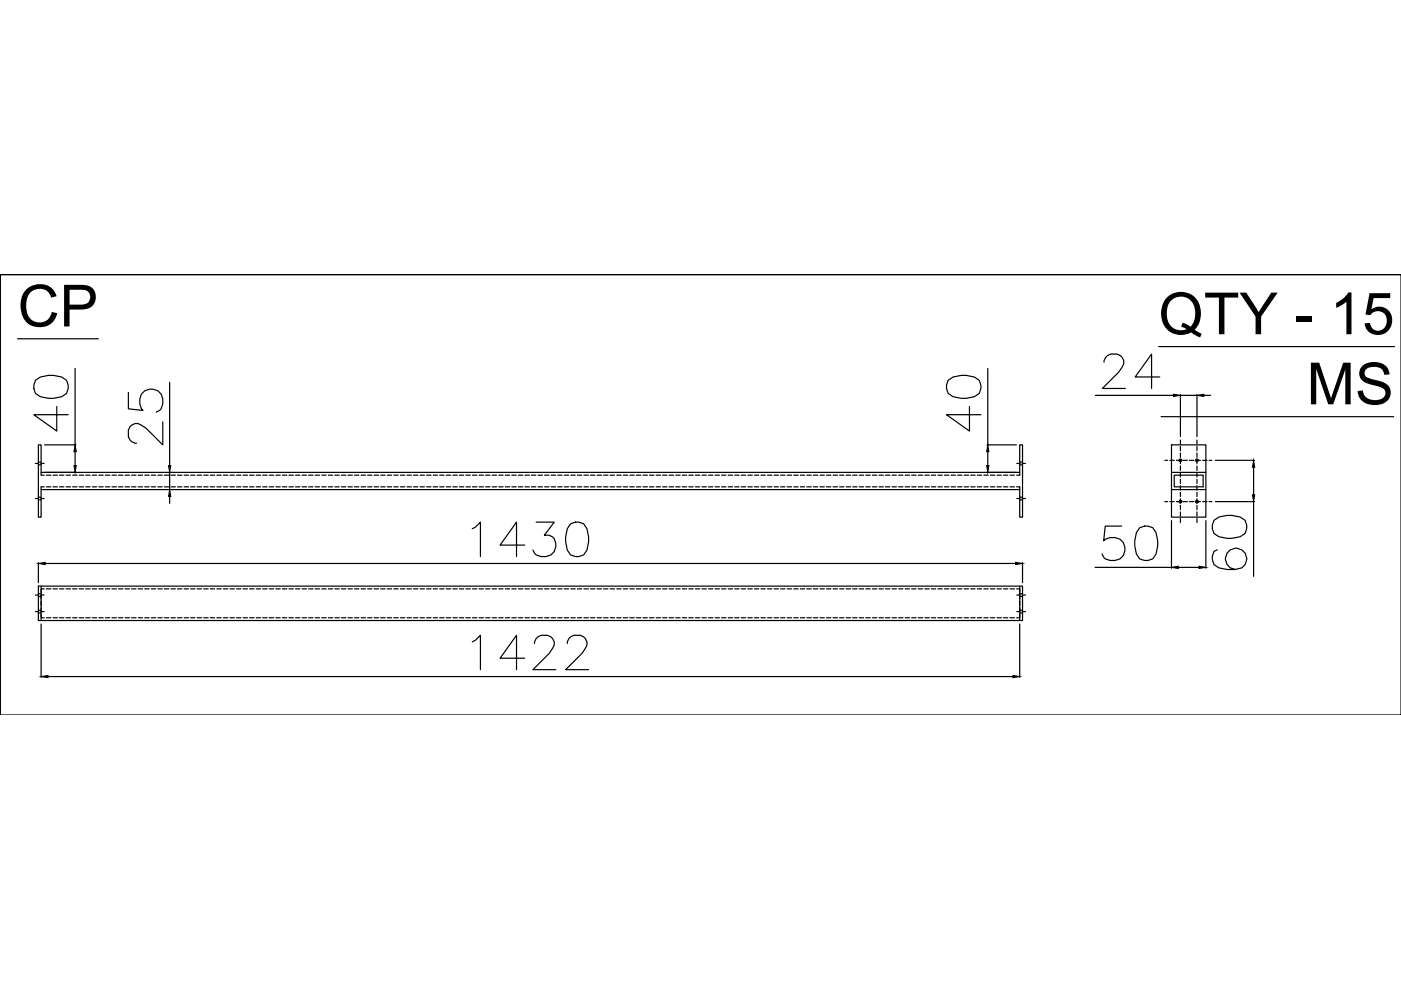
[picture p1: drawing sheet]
<svg xmlns="http://www.w3.org/2000/svg" width="297mm" height="210mm" viewBox="0 0 297 210" stroke-linecap="round" stroke-linejoin="round" font-family="sans-serif">
<defs><g id="words">
<g font-size="12.3">
<text x="3.7" y="69.2">CP</text>
<text x="245.6" y="70.9">QTY - 15</text>
<text x="277" y="85.7">MS</text>
</g>
</g></defs>
<!-- layer: 0 -->
<g fill="none" stroke="#000" stroke-width=".25">
<path d="M.1 58.2h.1M.1 58.2h296.9v93.4h-296.9zM297 58.2h-296.9v93.4M3.7 71.8h17.2M15.9 78.1v16.2M209.4 78.1v16.2M234.1 76.8a1.8 1.8 0 0 1 1.4-1.7h1.4a1.78 1.78 0 0 1 1 2.7l-.7 1.1-3.5 3.5h4.9M245.6 73.5h50.1M245.9 79.9h-5.2l3.5-4.8v7.3M7.5 80.6a5.6 5.6 0 0 1 6.6 0 2.36 2.36 0 0 1-1 3.5 6 6 0 0 1-5.6-.7l-.3-1v-.7zM9.4 94.3h6.7M12 86.2v5.2l-4.8-3.5h7.3"/>
<path d="M15.9 95.8v2.9M27.2 83.2v3.5l3.1 .3a2.7 2.7 0 0 1 1.4-4.5 2.47 2.47 0 0 1 2.8 3.1l-.3 1.1-1.1 .7M34.5 89.5v4.8l-3.5-3.4-1-.7a1.72 1.72 0 0 0-2.8 1v1.4a1.8 1.8 0 0 0 1.8 1.4M36 81.1v17.6M201 80.6l1.1-.7 1.7-.3h1l1.8 .3a2.24 2.24 0 0 1 1.4 2.1 2.24 2.24 0 0 1-1.4 2.1l-1.8 .4h-1l-1.7-.4a2.36 2.36 0 0 1-1.1-3.5zM205.5 86.2v5.2l-4.8-3.5h7.3M209.3 94.3h6.2M209.4 95.8v2.9M232.3 83.8h16.5M246.2 88.3h49.3M248.4 94.3h7.3v15.3h-7.3zM250.3 83.6v9"/>
<path d="M250.3 83.8h3.5M253.8 83.6v9M255.2 83.8h1.5M257.7 97.6h8.3M265.8 99.1v5.8M8.1 119.3v4.2M8.7 100.7v-6.4h-.6v15.3h.6v-6.4M8.7 100.2h207.5M8.7 103.8h207.5M9.6 119.5h205.7M36 100.2v3.6M36 105.3v1.4"/>
<path d="M100.1 112.1l.7-.3 1.1-1.1v7.3M111.2 115.6h-5.2l3.5-4.9v7.3M113.7 110.7h3.8l-2.1 2.8a1.98 1.98 0 0 1 2.4 2.4 2.69 2.69 0 0 1-4.5 1.4l-.3-.7M121 111.1a2.36 2.36 0 0 1 3.4 1l.4 1.7v1.1l-.4 1.7a2.24 2.24 0 0 1-2 1.4 2.24 2.24 0 0 1-2.1-1.4 6 6 0 0 1 .7-5.5zM216.2 100.7v-6.4h.6v15.3h-.6v-6.4M216.8 119.3v4.2M237.8 111.5h-3.5l-.3 3.2a2.61 2.61 0 0 1 3.5-.4 2.61 2.61 0 0 1 .7 3.5 2.87 2.87 0 0 1-4.2 .3l-.4-.7M241.6 111.9a2.36 2.36 0 0 1 3.5 1 6 6 0 0 1-.7 5.6l-1 .3h-.7l-1.1-.3a5.6 5.6 0 0 1 0-6.6zM248.4 100.2h7.3M248.4 103.8h7.3M248.4 110.4v10.1M249 100.7h6.1v2.5h-6.1z"/>
<path d="M255.7 110.4v10.1M257.4 110.3l1-.7a6 6 0 0 1 5.6 .7l.3 1.1v.7l-.3 1a5.6 5.6 0 0 1-6.6 0l-.4-1v-.7zM257.7 106.4h8.3M258.1 116.6l-.7 .3a2.37 2.37 0 0 0 1 3.5l1.8 .3h1.7l1.4-.3a2.27 2.27 0 0 0 .2-3.7 2.27 2.27 0 0 0-3.5 .9 2.27 2.27 0 0 0 1.9 3.1M265.8 106.4v15.8M8.1 124.3h208.7v7.3h-208.7zM8.7 124.3v7.3M8.7 132.3v11.3M100.1 136.1l.7-.4 1.1-1v7.3M111.2 139.6h-5.2l3.5-4.9v7.3M113.3 136.4a1.77 1.77 0 0 1 1.4-1.7h1.4a1.77 1.77 0 0 1 1.1 2.8l-.7 1-3.5 3.5h4.8M120.3 136.4a1.8 1.8 0 0 1 1.4-1.7h1.4a1.78 1.78 0 0 1 1 2.8l-.7 1-3.5 3.5h4.9"/>
<path d="M216.2 124.3v7.3M216.2 132.3v11.3M232.2 120.3h16.2M249.8 120.3h4.4M10.2 143.5h204.6"/>
<circle cx="250.3" cy="97.6" r=".29"/>
<circle cx="253.8" cy="97.6" r=".29"/>
<circle cx="250.3" cy="106.4" r=".29"/>
<circle cx="253.8" cy="106.4" r=".29"/>
</g>
<!-- layer: HIDDEN -->
<g fill="none" stroke="#000" stroke-width=".25">
<path d="M7.5 98.3h.7M8.1 98h.6M8.1 98.6h.6M8.7 98.3h.7M215.6 98.3h.7M216.2 98h.6M216.2 98.6h.6M216.7 98.3h.7M247 97.6h.6M248 97.6h.9M249.4 97.6h.9M250.3 93.3v.9"/>
<path d="M250.3 94.6v1M250.3 96v1M250.3 97.4v.9M250.3 98.8v.9M250.8 97.6h.9M252.2 97.6h.9M253.6 97.6h.9M253.8 93.3v.9M253.8 94.6v1M253.8 96v1M253.8 97.4v.9M253.8 98.8v.9"/>
<path d="M255 97.6h.9M256.4 97.6h.6M7.5 105.7h.7M8.1 106h.6M8.1 105.4h.6M8.7 105.7h.7M8.7 100.7h.7M8.7 103.2h.7M9.8 100.7h1M9.8 103.2h1M11.2 100.7h1M11.2 103.2h1"/>
<path d="M12.6 100.7h1M12.6 103.2h1M14 100.7h.9M14 103.2h.9M15.4 100.7h.9M15.4 103.2h.9M16.8 100.7h.9M16.8 103.2h.9M18.2 100.7h.9M18.2 103.2h.9M19.6 100.7h.9M19.6 103.2h.9"/>
<path d="M21 100.7h.9M21 103.2h.9M22.3 100.7h1M22.3 103.2h1M23.7 100.7h1M23.7 103.2h1M25.1 100.7h1M25.1 103.2h1M26.5 100.7h.9M26.5 103.2h.9M27.9 100.7h.9M27.9 103.2h.9"/>
<path d="M29.3 100.7h.9M29.3 103.2h.9M30.7 100.7h.9M30.7 103.2h.9M32.1 100.7h.9M32.1 103.2h.9M33.5 100.7h.9M33.5 103.2h.9M34.9 100.7h.9M34.9 103.2h.9M36.3 100.7h.9M36.3 103.2h.9"/>
<path d="M37.6 100.7h1M37.6 103.2h1M39 100.7h1M39 103.2h1M40.4 100.7h.9M40.4 103.2h.9M41.8 100.7h.9M41.8 103.2h.9M43.2 100.7h.9M43.2 103.2h.9M44.6 100.7h.9M44.6 103.2h.9"/>
<path d="M46 100.7h.9M46 103.2h.9M47.4 100.7h.9M47.4 103.2h.9M48.8 100.7h.9M48.8 103.2h.9M50.2 100.7h.9M50.2 103.2h.9M51.5 100.7h1M51.5 103.2h1M52.9 100.7h1M52.9 103.2h1"/>
<path d="M54.3 100.7h.9M54.3 103.2h.9M55.7 100.7h.9M55.7 103.2h.9M57.1 100.7h.9M57.1 103.2h.9M58.5 100.7h.9M58.5 103.2h.9M59.9 100.7h.9M59.9 103.2h.9M61.3 100.7h.9M61.3 103.2h.9"/>
<path d="M62.7 100.7h.9M62.7 103.2h.9M64 100.7h1M64 103.2h1M65.4 100.7h1M65.4 103.2h1M66.8 100.7h1M66.8 103.2h1M68.2 100.7h.9M68.2 103.2h.9M69.6 100.7h.9M69.6 103.2h.9"/>
<path d="M71 100.7h.9M71 103.2h.9M72.4 100.7h.9M72.4 103.2h.9M73.8 100.7h.9M73.8 103.2h.9M75.2 100.7h.9M75.2 103.2h.9M76.6 100.7h.9M76.6 103.2h.9M77.9 100.7h1M77.9 103.2h1"/>
<path d="M79.3 100.7h1M79.3 103.2h1M80.7 100.7h1M80.7 103.2h1M82.1 100.7h.9M82.1 103.2h.9M83.5 100.7h.9M83.5 103.2h.9M84.9 100.7h.9M84.9 103.2h.9M86.3 100.7h.9M86.3 103.2h.9"/>
<path d="M87.7 100.7h.9M87.7 103.2h.9M89.1 100.7h.9M89.1 103.2h.9M90.5 100.7h.9M90.5 103.2h.9M91.8 100.7h1M91.8 103.2h1M93.2 100.7h1M93.2 103.2h1M94.6 100.7h1M94.6 103.2h1"/>
<path d="M96 100.7h.9M96 103.2h.9M97.4 100.7h.9M97.4 103.2h.9M98.8 100.7h.9M98.8 103.2h.9M100.2 100.7h.9M100.2 103.2h.9M101.6 100.7h.9M101.6 103.2h.9M103 100.7h.9M103 103.2h.9"/>
<path d="M104.4 100.7h.9M104.4 103.2h.9M105.7 100.7h1M105.7 103.2h1M107.1 100.7h1M107.1 103.2h1M108.5 100.7h.9M108.5 103.2h.9M109.9 100.7h.9M109.9 103.2h.9M111.3 100.7h.9M111.3 103.2h.9"/>
<path d="M112.7 100.7h.9M112.7 103.2h.9M114.1 100.7h.9M114.1 103.2h.9M115.5 100.7h.9M115.5 103.2h.9M116.9 100.7h.9M116.9 103.2h.9M118.3 100.7h.9M118.3 103.2h.9M119.6 100.7h1M119.6 103.2h1"/>
<path d="M121 100.7h1M121 103.2h1M122.4 100.7h.9M122.4 103.2h.9M123.8 100.7h.9M123.8 103.2h.9M125.2 100.7h.9M125.2 103.2h.9M126.6 100.7h.9M126.6 103.2h.9M128 100.7h.9M128 103.2h.9"/>
<path d="M129.4 100.7h.9M129.4 103.2h.9M130.8 100.7h.9M130.8 103.2h.9M132.2 100.7h.9M132.2 103.2h.9M133.5 100.7h1M133.5 103.2h1M134.9 100.7h1M134.9 103.2h1M136.3 100.7h1M136.3 103.2h1"/>
<path d="M137.7 100.7h.9M137.7 103.2h.9M139.1 100.7h.9M139.1 103.2h.9M140.5 100.7h.9M140.5 103.2h.9M141.9 100.7h.9M141.9 103.2h.9M143.3 100.7h.9M143.3 103.2h.9M144.7 100.7h.9M144.7 103.2h.9"/>
<path d="M146 100.7h1M146 103.2h1M147.4 100.7h1M147.4 103.2h1M148.8 100.7h1M148.8 103.2h1M150.2 100.7h.9M150.2 103.2h.9M151.6 100.7h.9M151.6 103.2h.9M153 100.7h.9M153 103.2h.9"/>
<path d="M154.4 100.7h.9M154.4 103.2h.9M155.8 100.7h.9M155.8 103.2h.9M157.2 100.7h.9M157.2 103.2h.9M158.6 100.7h.9M158.6 103.2h.9M160 100.7h.9M160 103.2h.9M161.3 100.7h1M161.3 103.2h1"/>
<path d="M162.7 100.7h1M162.7 103.2h1M164.1 100.7h.9M164.1 103.2h.9M165.5 100.7h.9M165.5 103.2h.9M166.9 100.7h.9M166.9 103.2h.9M168.3 100.7h.9M168.3 103.2h.9M169.7 100.7h.9M169.7 103.2h.9"/>
<path d="M171.1 100.7h.9M171.1 103.2h.9M172.5 100.7h.9M172.5 103.2h.9M173.8 100.7h1M173.8 103.2h1M175.2 100.7h1M175.2 103.2h1M176.6 100.7h1M176.6 103.2h1M178 100.7h.9M178 103.2h.9"/>
<path d="M179.4 100.7h.9M179.4 103.2h.9M180.8 100.7h.9M180.8 103.2h.9M182.2 100.7h.9M182.2 103.2h.9M183.6 100.7h.9M183.6 103.2h.9M185 100.7h.9M185 103.2h.9M186.4 100.7h.9M186.4 103.2h.9"/>
<path d="M187.7 100.7h1M187.7 103.2h1M189.1 100.7h1M189.1 103.2h1M190.5 100.7h.9M190.5 103.2h.9M191.9 100.7h.9M191.9 103.2h.9M193.3 100.7h.9M193.3 103.2h.9M194.7 100.7h.9M194.7 103.2h.9"/>
<path d="M196.1 100.7h.9M196.1 103.2h.9M197.5 100.7h.9M197.5 103.2h.9M198.9 100.7h.9M198.9 103.2h.9M200.3 100.7h.9M200.3 103.2h.9M201.6 100.7h1M201.6 103.2h1M203 100.7h1M203 103.2h1"/>
<path d="M204.4 100.7h1M204.4 103.2h1M205.8 100.7h.9M205.8 103.2h.9M207.2 100.7h.9M207.2 103.2h.9M208.6 100.7h.9M208.6 103.2h.9M210 100.7h.9M210 103.2h.9M211.4 100.7h.9M211.4 103.2h.9"/>
<path d="M212.8 100.7h.9M212.8 103.2h.9M214.2 100.7h.9M214.2 103.2h.9M215.5 100.7h.7M215.5 103.2h.7M215.6 105.7h.7M216.2 106h.6M216.2 105.4h.6M216.7 105.7h.7M247 106.4h.6M248 106.4h.9"/>
<path d="M249.4 106.4h.9M250.3 100.2v.9M250.3 101.6v.9M250.3 103v.9M250.3 104.4v.9M250.3 105.8v.9M250.3 107.1v1M250.3 108.5v1M250.3 109.9v.9M250.8 106.4h.9M252.2 106.4h.9M253.6 106.4h.9"/>
<path d="M253.8 100.2v.9M253.8 101.6v.9M253.8 103v.9M253.8 104.4v.9M253.8 105.8v.9M253.8 107.1v1M253.8 108.5v1M253.8 109.9v.9M255 106.4h.9M256.4 106.4h.6M7.5 126.2h.7M7.5 129.7h.7"/>
<path d="M8.1 125.9h.6M8.1 126.5h.6M8.1 129.4h.6M8.1 130h.6M8.7 126.2h.7M8.7 129.7h.7M8.7 130.2v.8h.7M8.7 126.1v.9M8.7 127.5v.9M8.7 128.8v1M9.4 124.9h-.7v.7M9.8 131h1"/>
<path d="M9.8 124.9h1M11.2 131h1M11.2 124.9h1M12.6 131h1M12.6 124.9h1M14 131h.9M14 124.9h.9M15.4 131h.9M15.4 124.9h.9M16.8 131h.9M16.8 124.9h.9M18.2 131h.9"/>
<path d="M18.2 124.9h.9M19.6 131h.9M19.6 124.9h.9M21 131h.9M21 124.9h.9M22.3 131h1M22.3 124.9h1M23.7 131h1M23.7 124.9h1M25.1 131h1M25.1 124.9h1M26.5 131h.9"/>
<path d="M26.5 124.9h.9M27.9 131h.9M27.9 124.9h.9M29.3 131h.9M29.3 124.9h.9M30.7 131h.9M30.7 124.9h.9M32.1 131h.9M32.1 124.9h.9M33.5 131h.9M33.5 124.9h.9M34.9 131h.9"/>
<path d="M34.9 124.9h.9M36.3 131h.9M36.3 124.9h.9M37.6 131h1M37.6 124.9h1M39 131h1M39 124.9h1M40.4 131h.9M40.4 124.9h.9M41.8 131h.9M41.8 124.9h.9M43.2 131h.9"/>
<path d="M43.2 124.9h.9M44.6 131h.9M44.6 124.9h.9M46 131h.9M46 124.9h.9M47.4 131h.9M47.4 124.9h.9M48.8 131h.9M48.8 124.9h.9M50.2 131h.9M50.2 124.9h.9M51.5 131h1"/>
<path d="M51.5 124.9h1M52.9 131h1M52.9 124.9h1M54.3 131h.9M54.3 124.9h.9M55.7 131h.9M55.7 124.9h.9M57.1 131h.9M57.1 124.9h.9M58.5 131h.9M58.5 124.9h.9M59.9 131h.9"/>
<path d="M59.9 124.9h.9M61.3 131h.9M61.3 124.9h.9M62.7 131h.9M62.7 124.9h.9M64 131h1M64 124.9h1M65.4 131h1M65.4 124.9h1M66.8 131h1M66.8 124.9h1M68.2 131h.9"/>
<path d="M68.2 124.9h.9M69.6 131h.9M69.6 124.9h.9M71 131h.9M71 124.9h.9M72.4 131h.9M72.4 124.9h.9M73.8 131h.9M73.8 124.9h.9M75.2 131h.9M75.2 124.9h.9M76.6 131h.9"/>
<path d="M76.6 124.9h.9M77.9 131h1M77.9 124.9h1M79.3 131h1M79.3 124.9h1M80.7 131h1M80.7 124.9h1M82.1 131h.9M82.1 124.9h.9M83.5 131h.9M83.5 124.9h.9M84.9 131h.9"/>
<path d="M84.9 124.9h.9M86.3 131h.9M86.3 124.9h.9M87.7 131h.9M87.7 124.9h.9M89.1 131h.9M89.1 124.9h.9M90.5 131h.9M90.5 124.9h.9M91.8 131h1M91.8 124.9h1M93.2 131h1"/>
<path d="M93.2 124.9h1M94.6 131h1M94.6 124.9h1M96 131h.9M96 124.9h.9M97.4 131h.9M97.4 124.9h.9M98.8 131h.9M98.8 124.9h.9M100.2 131h.9M100.2 124.9h.9M101.6 131h.9"/>
<path d="M101.6 124.9h.9M103 131h.9M103 124.9h.9M104.4 131h.9M104.4 124.9h.9M105.7 131h1M105.7 124.9h1M107.1 131h1M107.1 124.9h1M108.5 131h.9M108.5 124.9h.9M109.9 131h.9"/>
<path d="M109.9 124.9h.9M111.3 131h.9M111.3 124.9h.9M112.7 131h.9M112.7 124.9h.9M114.1 131h.9M114.1 124.9h.9M115.5 131h.9M115.5 124.9h.9M116.9 131h.9M116.9 124.9h.9M118.3 131h.9"/>
<path d="M118.3 124.9h.9M119.6 131h1M119.6 124.9h1M121 131h1M121 124.9h1M122.4 131h.9M122.4 124.9h.9M123.8 131h.9M123.8 124.9h.9M125.2 131h.9M125.2 124.9h.9M126.6 131h.9"/>
<path d="M126.6 124.9h.9M128 131h.9M128 124.9h.9M129.4 131h.9M129.4 124.9h.9M130.8 131h.9M130.8 124.9h.9M132.2 131h.9M132.2 124.9h.9M133.5 131h1M133.5 124.9h1M134.9 131h1"/>
<path d="M134.9 124.9h1M136.3 131h1M136.3 124.9h1M137.7 131h.9M137.7 124.9h.9M139.1 131h.9M139.1 124.9h.9M140.5 131h.9M140.5 124.9h.9M141.9 131h.9M141.9 124.9h.9M143.3 131h.9"/>
<path d="M143.3 124.9h.9M144.7 131h.9M144.7 124.9h.9M146 131h1M146 124.9h1M147.4 131h1M147.4 124.9h1M148.8 131h1M148.8 124.9h1M150.2 131h.9M150.2 124.9h.9M151.6 131h.9"/>
<path d="M151.6 124.9h.9M153 131h.9M153 124.9h.9M154.4 131h.9M154.4 124.9h.9M155.8 131h.9M155.8 124.9h.9M157.2 131h.9M157.2 124.9h.9M158.6 131h.9M158.6 124.9h.9M160 131h.9"/>
<path d="M160 124.9h.9M161.3 131h1M161.3 124.9h1M162.7 131h1M162.7 124.9h1M164.1 131h.9M164.1 124.9h.9M165.5 131h.9M165.5 124.9h.9M166.9 131h.9M166.9 124.9h.9M168.3 131h.9"/>
<path d="M168.3 124.9h.9M169.7 131h.9M169.7 124.9h.9M171.1 131h.9M171.1 124.9h.9M172.5 131h.9M172.5 124.9h.9M173.8 131h1M173.8 124.9h1M175.2 131h1M175.2 124.9h1M176.6 131h1"/>
<path d="M176.6 124.9h1M178 131h.9M178 124.9h.9M179.4 131h.9M179.4 124.9h.9M180.8 131h.9M180.8 124.9h.9M182.2 131h.9M182.2 124.9h.9M183.6 131h.9M183.6 124.9h.9M185 131h.9"/>
<path d="M185 124.9h.9M186.4 131h.9M186.4 124.9h.9M187.7 131h1M187.7 124.9h1M189.1 131h1M189.1 124.9h1M190.5 131h.9M190.5 124.9h.9M191.9 131h.9M191.9 124.9h.9M193.3 131h.9"/>
<path d="M193.3 124.9h.9M194.7 131h.9M194.7 124.9h.9M196.1 131h.9M196.1 124.9h.9M197.5 131h.9M197.5 124.9h.9M198.9 131h.9M198.9 124.9h.9M200.3 131h.9M200.3 124.9h.9M201.6 131h1"/>
<path d="M201.6 124.9h1M203 131h1M203 124.9h1M204.4 131h1M204.4 124.9h1M205.8 131h.9M205.8 124.9h.9M207.2 131h.9M207.2 124.9h.9M208.6 131h.9M208.6 124.9h.9M210 131h.9"/>
<path d="M210 124.9h.9M211.4 131h.9M211.4 124.9h.9M212.8 131h.9M212.8 124.9h.9M214.2 131h.9M214.2 124.9h.9M215.5 124.9h.7v.7M215.6 126.2h.7M215.6 129.7h.7M216.2 130.2v.8h-.7M216.2 126.1v.9"/>
<path d="M216.2 127.5v.9M216.2 128.8v1M216.2 125.9h.6M216.2 126.5h.6M216.2 129.4h.6M216.2 130h.6M216.7 126.2h.7M216.7 129.7h.7"/>
</g>
<!-- layer: 0 -->
<g fill="#000" stroke="#000" stroke-width=".21">
<path d="M15.7 98.7h.5l-.3 1.5zM15.9 94.3l.3 1.5h-.5zM35.7 98.7h.5l-.2 1.5zM209.2 98.7h.5l-.3 1.5zM209.4 94.3l.3 1.5h-.5zM248.8 83.6l1.5 .2-1.5 .3zM253.8 83.8l1.4-.2v.5zM265.8 97.6l.2 1.5h-.5zM8.1 119.5l1.5-.3v.5zM36 103.8l.2 1.5h-.5zM215.3 119.2l1.5 .3-1.5 .2zM265.5 104.9h.5l-.2 1.5z"/>
<path d="M248.4 120.3l1.4-.2v.4zM254.2 120.1l1.5 .2-1.5 .2zM8.7 143.5l1.5-.3v.5zM214.8 143.2l1.4 .3-1.4 .2z"/>
</g>
<use href="#words"/>
</svg>
